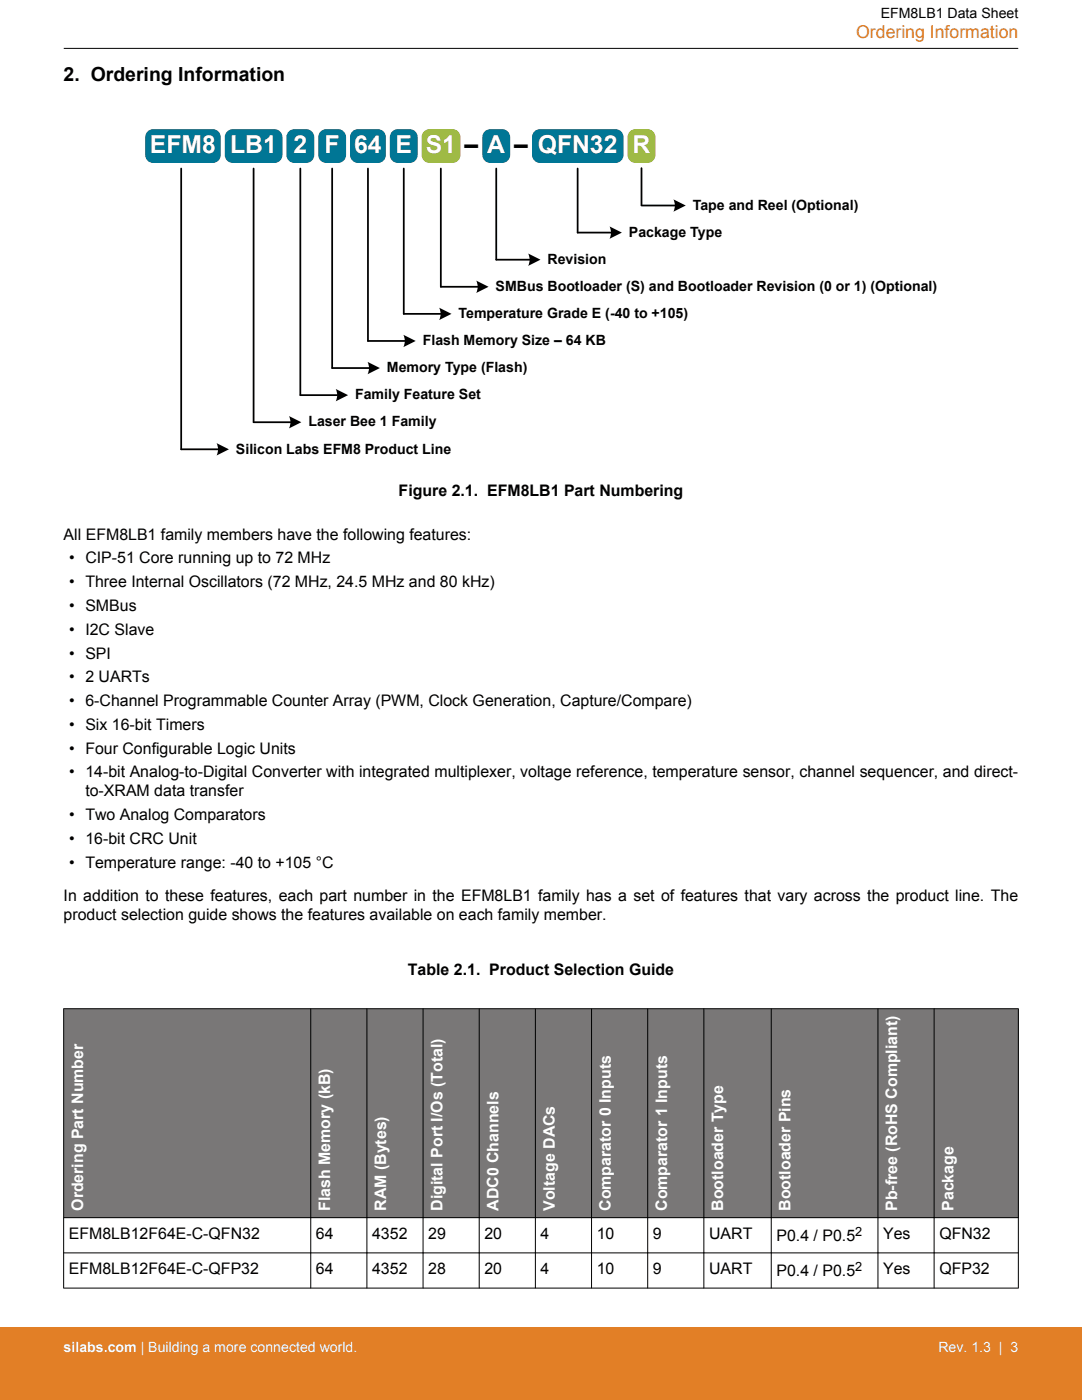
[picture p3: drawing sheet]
<svg xmlns="http://www.w3.org/2000/svg" width="216mm" height="279mm" viewBox="0 0 216 279" stroke-linecap="round" stroke-linejoin="round" font-family="sans-serif">
<defs><g id="words">
<g font-size="4.9" fill="#fff">
<text x="29.9" y="30.6">EFM8</text>
<text x="45.9" y="30.6">LB1</text>
<text x="58.6" y="30.6">2</text>
<text x="64.8" y="30.6">F</text>
<text x="70.7" y="30.6">64</text>
<text x="78.9" y="30.6">E</text>
<text x="84.9" y="30.6">S1</text>
<text x="97.2" y="30.6">A</text>
<text x="107.3" y="30.6">QFN32</text>
<text x="126.2" y="30.6">R</text>
</g>
<g font-size="4.9">
<text x="92.7" y="30.6">–</text>
<text x="102.6" y="30.6">–</text>
</g>
<text font-size="3.9" x="12.7" y="16.1">2. Ordering Information</text>
<text font-size="3.5" fill="#e27f26" x="170.8" y="7.5">Ordering Information</text>
<g font-size="3.2">
<text x="79.5" y="99">Figure 2.1. EFM8LB1 Part Numbering</text>
<text x="12.7" y="107.7">All EFM8LB1 family members have the following features:</text>
<text x="13.8" y="112.5">• CIP-51 Core running up to 72 MHz</text>
<text x="13.8" y="117.2">• Three Internal Oscillators (72 MHz, 24.5 MHz and 80 kHz)</text>
<text x="13.8" y="121.9">• SMBus</text>
<text x="13.8" y="126.7">• I2C Slave</text>
<text x="13.8" y="131.4">• SPI</text>
<text x="13.8" y="136.2">• 2 UARTs</text>
<text x="13.8" y="140.9">• 6-Channel Programmable Counter Array (PWM, Clock Generation, Capture/Compare)</text>
<text x="13.8" y="145.7">• Six 16-bit Timers</text>
<text x="13.8" y="150.4">• Four Configurable Logic Units</text>
<text x="13.8" y="155.1">• 14-bit Analog-to-Digital Converter with integrated multiplexer, voltage reference, temperature sensor, channel sequencer, and direct-</text>
<text x="17" y="159">to-XRAM data transfer</text>
<text x="13.8" y="163.7">• Two Analog Comparators</text>
<text x="13.8" y="168.4">• 16-bit CRC Unit</text>
<text x="13.8" y="173.2">• Temperature range: -40 to +105 °C</text>
<text x="12.7" y="179.8">In addition to these features, each part number in the EFM8LB1 family has a set of features that vary across the product line. The</text>
<text x="12.7" y="183.6">product selection guide shows the features available on each family member.</text>
<text x="81.4" y="194.5">Table 2.1. Product Selection Guide</text>
<text x="13.7" y="247.2">EFM8LB12F64E-C-QFN32</text>
<text x="63" y="247.2">64</text>
<text x="74.3" y="247.2">4352</text>
<text x="85.5" y="247.2">29</text>
<text x="96.7" y="247.2">20</text>
<text x="107.9" y="247.2">4</text>
<text x="119.1" y="247.2">10</text>
<text x="130.3" y="247.2">9</text>
<text x="141.5" y="247.2">UART</text>
<text x="154.9" y="247.7">P0.4 / P0.5</text>
<text x="176.2" y="247.2">Yes</text>
<text x="187.4" y="247.2">QFN32</text>
<text x="13.7" y="254.2">EFM8LB12F64E-C-QFP32</text>
<text x="63" y="254.2">64</text>
<text x="74.3" y="254.2">4352</text>
<text x="85.5" y="254.2">28</text>
<text x="96.7" y="254.2">20</text>
<text x="107.9" y="254.2">4</text>
<text x="119.1" y="254.2">10</text>
<text x="130.3" y="254.2">9</text>
<text x="141.5" y="254.2">UART</text>
<text x="154.9" y="254.7">P0.4 / P0.5</text>
<text x="176.2" y="254.2">Yes</text>
<text x="187.4" y="254.2">QFP32</text>
</g>
<g font-size="3.2" fill="#fff">
<text x="16.6" y="241.7" transform="rotate(-90 16.6 241.7)">Ordering Part Number</text>
<text x="65.9" y="241.7" transform="rotate(-90 65.9 241.7)">Flash Memory (kB)</text>
<text x="77.1" y="241.7" transform="rotate(-90 77.1 241.7)">RAM (Bytes)</text>
<text x="88.3" y="241.7" transform="rotate(-90 88.3 241.7)">Digital Port I/Os (Total)</text>
<text x="99.5" y="241.7" transform="rotate(-90 99.5 241.7)">ADC0 Channels</text>
<text x="110.7" y="241.7" transform="rotate(-90 110.7 241.7)">Voltage DACs</text>
<text x="121.9" y="241.7" transform="rotate(-90 121.9 241.7)">Comparator 0 Inputs</text>
<text x="133.1" y="241.7" transform="rotate(-90 133.1 241.7)">Comparator 1 Inputs</text>
<text x="144.3" y="241.7" transform="rotate(-90 144.3 241.7)">Bootloader Type</text>
<text x="157.8" y="241.7" transform="rotate(-90 157.8 241.7)">Bootloader Pins</text>
<text x="179" y="241.7" transform="rotate(-90 179 241.7)">Pb-free (RoHS Compliant)</text>
<text x="190.3" y="241.7" transform="rotate(-90 190.3 241.7)">Package</text>
</g>
<g font-size="2.8">
<text x="175.7" y="3.5">EFM8LB1 Data Sheet</text>
<text x="138.2" y="41.9">Tape and Reel (Optional)</text>
<text x="125.5" y="47.3">Package Type</text>
<text x="109.3" y="52.7">Revision</text>
<text x="98.9" y="58.1">SMBus Bootloader (S) and Bootloader Revision (0 or 1) (Optional)</text>
<text x="91.5" y="63.5">Temperature Grade E (-40 to +105)</text>
<text x="84.4" y="68.9">Flash Memory Size – 64 KB</text>
<text x="77.2" y="74.3">Memory Type (Flash)</text>
<text x="70.9" y="79.7">Family Feature Set</text>
<text x="61.5" y="85.1">Laser Bee 1 Family</text>
<text x="47.1" y="90.5">Silicon Labs EFM8 Product Line</text>
</g>
<g font-size="2.8" fill="#fff">
<text x="12.7" y="269.9">silabs.com | Building a more connected world.</text>
<text x="187.3" y="269.9">Rev. 1.3 | 3</text>
</g>
<g font-size="2.5">
<text x="170.6" y="246.6">2</text>
<text x="170.6" y="253.7">2</text>
</g>
</g></defs>
<g fill="#007695">
<path d="M106.5 26.4l.7-.5 .6-.1h15a1.59 1.59 0 0 1 1.6 1.6v3.5a1.59 1.59 0 0 1-1.6 1.6h-15a1.59 1.59 0 0 1-1.6-1.6v-3.5z" fill-rule="evenodd"/>
<path d="M57.5 26.4l.3-.3a5.7 5.7 0 0 1 3.8-.2 1.59 1.59 0 0 1 1.1 1.5v3.5a1.59 1.59 0 0 1-1.6 1.6h-2.4a1.59 1.59 0 0 1-1.6-1.6v-3.5z" fill-rule="evenodd"/>
<path d="M45.2 26.4l.7-.5 .5-.1h8.4a1.59 1.59 0 0 1 1.6 1.6v3.5a1.59 1.59 0 0 1-1.6 1.6h-8.4a1.59 1.59 0 0 1-1.6-1.6v-3.5z" fill-rule="evenodd"/>
<path d="M29.3 26.4l.8-.5 .5-.1h11.9a1.59 1.59 0 0 1 1.6 1.6v3.5a1.59 1.59 0 0 1-1.6 1.6h-11.9a1.59 1.59 0 0 1-1.6-1.6v-3.5z" fill-rule="evenodd"/>
</g>
<path d="M36.2 33.6v56.1M50.6 33.6v50.7M59.9 33.6v45.3M66.3 33.6v39.9M73.4 33.6v34.4M80.6 33.6v29M99 33.6v18.2M115.3 33.6v12.8M128 33.6v7.3" fill="none" stroke="#000" stroke-width=".35"/>
<g fill="#007695">
<path d="M63.8 26.4l.3-.3a5.7 5.7 0 0 1 3.9-.2 1.59 1.59 0 0 1 1.1 1.5v3.5a1.59 1.59 0 0 1-1.6 1.6h-2.4a1.59 1.59 0 0 1-1.6-1.6v-3.5z" fill-rule="evenodd"/>
<path d="M70.2 26.4l.7-.5 .5-.1h4a1.59 1.59 0 0 1 1.6 1.6v3.5a1.59 1.59 0 0 1-1.6 1.6h-4a1.59 1.59 0 0 1-1.6-1.6v-3.5z" fill-rule="evenodd"/>
<path d="M78.1 26.4l.3-.3a5.7 5.7 0 0 1 3.9-.2 1.59 1.59 0 0 1 1 1.5v3.5a1.59 1.59 0 0 1-1.5 1.6h-2.4a1.59 1.59 0 0 1-1.6-1.6v-3.5z" fill-rule="evenodd"/>
<path d="M96.5 26.4l.4-.3a5.7 5.7 0 0 1 3.8-.2 1.59 1.59 0 0 1 1.1 1.5v3.5a1.59 1.59 0 0 1-1.6 1.6h-2.4a1.59 1.59 0 0 1-1.6-1.6v-3.5z" fill-rule="evenodd"/>
</g>
<path d="M125.5 26.4l.4-.3a5.7 5.7 0 0 1 3.8-.2 1.59 1.59 0 0 1 1.1 1.5v3.5a1.59 1.59 0 0 1-1.6 1.6h-2.4a1.59 1.59 0 0 1-1.6-1.6v-3.5z" fill-rule="evenodd" fill="#a1b92e"/>
<path d="M99 51.8h6.7M115.3 46.4h6.6M128 41h6.7" fill="none" stroke="#000" stroke-width=".35"/>
<g fill="#000">
<path d="M134.3 39.8l2.5 1.2-2.4 1.2a2.7 2.7 0 0 0-.1-2.4z" fill-rule="evenodd"/>
<path d="M105.4 50.6l2.5 1.2-2.5 1.3a2.7 2.7 0 0 0 0-2.5z" fill-rule="evenodd"/>
<path d="M121.6 45.2l2.5 1.2-2.5 1.3a2.7 2.7 0 0 0 0-2.5z" fill-rule="evenodd"/>
</g>
<path d="M84.4 26.4l.8-.5 .5-.1h4.6a1.59 1.59 0 0 1 1.6 1.6v3.5a1.59 1.59 0 0 1-1.6 1.6h-4.6a1.59 1.59 0 0 1-1.6-1.6v-3.5z" fill-rule="evenodd" fill="#a1b92e"/>
<path d="M88 33.6v23.6h7.3M59.9 78.9h7.4M66.3 73.5h7.3M73.4 68h7.4M80.6 62.6h7.3M36.2 89.7h7.3M50.6 84.3h7.4" fill="none" stroke="#000" stroke-width=".35"/>
<g fill="#000">
<path d="M95 56l2.5 1.2-2.5 1.3a2.7 2.7 0 0 0 0-2.5z" fill-rule="evenodd"/>
<path d="M67 77.6l2.5 1.3-2.5 1.2a2.7 2.7 0 0 0 0-2.5z" fill-rule="evenodd"/>
<path d="M73.3 72.2l2.5 1.3-2.5 1.2a2.7 2.7 0 0 0 0-2.5z" fill-rule="evenodd"/>
<path d="M80.5 66.8l2.4 1.2-2.4 1.3a2.7 2.7 0 0 0 0-2.5z" fill-rule="evenodd"/>
<path d="M87.6 61.4l2.5 1.2-2.5 1.3a2.7 2.7 0 0 0 0-2.5z" fill-rule="evenodd"/>
<path d="M43.2 88.4l2.5 1.3-2.5 1.2a2.7 2.7 0 0 0 0-2.5z" fill-rule="evenodd"/>
<path d="M57.6 83l2.5 1.3-2.4 1.2a2.7 2.7 0 0 0-.1-2.5z" fill-rule="evenodd"/>
</g>
<g fill="#797777">
<path d="M12.7 201.3h190.5v41.7h-190.5z" fill-rule="evenodd"/>
<path d="M12.7 201.3h190.5v41.7h-190.5z" fill-rule="evenodd"/>
</g>
<g fill="none" stroke="#000" stroke-width=".2">
<path d="M12.7 9.7h190.5M12.7 201.3h190.5M12.7 201.3v55.8M62 201.3v55.8M73.2 201.3v55.8M84.4 201.3v55.8M95.6 201.3v55.8M106.8 201.3v55.8M118 201.3v55.8M129.2 201.3v55.8M140.4 201.3v55.8M153.9 201.3v55.8"/>
<path d="M175.2 201.3v55.8M186.4 201.3v55.8M203.2 201.3v55.8M12.7 243h190.5M12.7 250h190.5M12.7 257.1h190.5"/>
</g>
<path d="M0 264.9h215.9v14.5h-215.9z" fill="#e27f26"/>
<use href="#words"/>
</svg>
